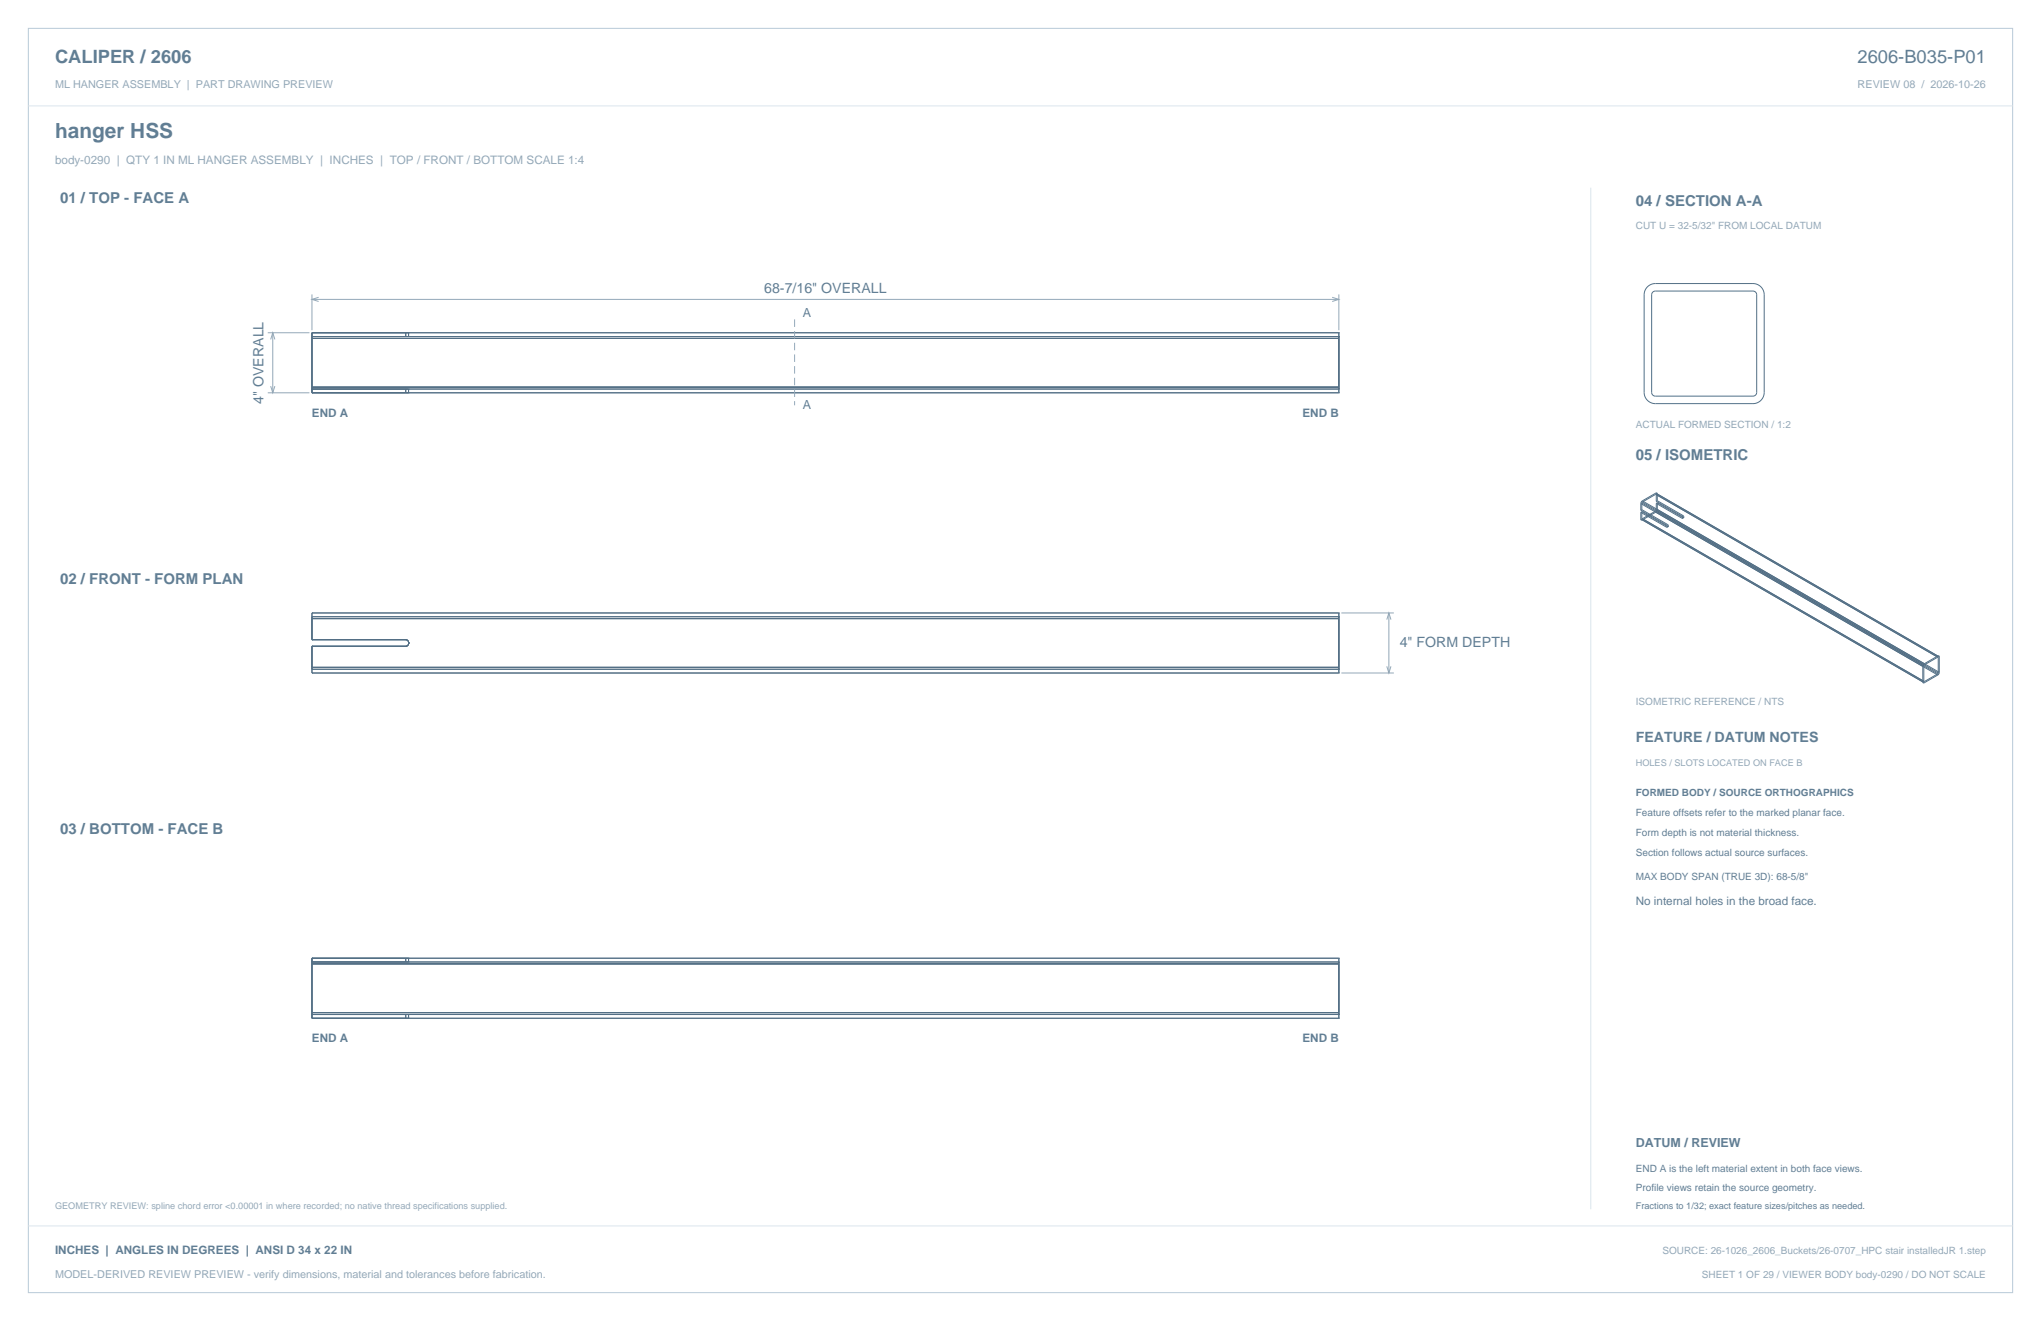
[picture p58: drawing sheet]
<svg xmlns="http://www.w3.org/2000/svg" width="864mm" height="559mm" viewBox="0 0 864 559" stroke-linecap="round" stroke-linejoin="round" font-family="sans-serif">
<defs><g id="words">
<text font-size="8.8" fill="#617e94" x="23.3" y="58.2">hanger HSS</text>
<g font-size="7.8" fill="#617e94">
<text x="23.3" y="26.8">CALIPER / 2606</text>
<text x="786" y="26.8">2606-B035-P01</text>
</g>
<g font-size="6.3" fill="#617e94">
<text x="25.4" y="86.1">01 / TOP - FACE A</text>
<text x="692.1" y="87.1">04 / SECTION A-A</text>
<text x="692.1" y="194.4">05 / ISOMETRIC</text>
<text x="25.4" y="246.9">02 / FRONT - FORM PLAN</text>
<text x="25.4" y="352.8">03 / BOTTOM - FACE B</text>
</g>
<g font-size="6" fill="#617e94">
<text x="323.4" y="123.8">68-7/16&quot; OVERALL</text>
<text x="111.5" y="170.9" transform="rotate(-90 111.5 170.9)">4&quot; OVERALL</text>
<text x="592.3" y="273.8">4&quot; FORM DEPTH</text>
<text x="692.1" y="314">FEATURE / DATUM NOTES</text>
</g>
<g font-size="5.3" fill="#617e94">
<text x="339.7" y="134.1">A</text>
<text x="339.7" y="173.2">A</text>
<text x="692.1" y="485.1">DATUM / REVIEW</text>
</g>
<text font-size="4.9" fill="#93a8b9" x="23.3" y="69.5">body-0290 | QTY 1 IN ML HANGER ASSEMBLY | INCHES | TOP / FRONT / BOTTOM SCALE 1:4</text>
<g font-size="4.9" fill="#617e94">
<text x="132" y="176.4">END A</text>
<text x="551.1" y="176.4">END B</text>
<text x="692.1" y="382.8">No internal holes in the broad face.</text>
<text x="132" y="440.6">END A</text>
<text x="551.1" y="440.6">END B</text>
<text x="23.3" y="530.6">INCHES | ANGLES IN DEGREES | ANSI D 34 x 22 IN</text>
</g>
<g font-size="4.6" fill="#93a8b9">
<text x="23.3" y="37">ML HANGER ASSEMBLY | PART DRAWING PREVIEW</text>
<text x="786" y="37">REVIEW 08 / 2026-10-26</text>
<text x="23.3" y="540.5">MODEL-DERIVED REVIEW PREVIEW - verify dimensions, material and tolerances before fabrication.</text>
</g>
<g font-size="4.2" fill="#93a8b9">
<text x="692.1" y="97">CUT U = 32-5/32&quot; FROM LOCAL DATUM</text>
<text x="692.1" y="181">ACTUAL FORMED SECTION / 1:2</text>
<text x="692.1" y="298.1">ISOMETRIC REFERENCE / NTS</text>
<text x="703.4" y="530.6">SOURCE: 26-1026_2606_Buckets/26-0707_HPC stair installedJR 1.step</text>
<text x="720.1" y="540.5">SHEET 1 OF 29 / VIEWER BODY body-0290 / DO NOT SCALE</text>
</g>
<g font-size="4.2" fill="#617e94">
<text x="692.1" y="336.9">FORMED BODY / SOURCE ORTHOGRAPHICS</text>
<text x="692.1" y="345.4">Feature offsets refer to the marked planar face.</text>
<text x="692.1" y="353.8">Form depth is not material thickness.</text>
<text x="692.1" y="362.3">Section follows actual source surfaces.</text>
<text x="692.1" y="372.2">MAX BODY SPAN (TRUE 3D): 68-5/8&quot;</text>
<text x="692.1" y="495.7">END A is the left material extent in both face views.</text>
<text x="692.1" y="503.8">Profile views retain the source geometry.</text>
</g>
<g font-size="3.9" fill="#93a8b9">
<text x="692.1" y="323.8">HOLES / SLOTS LOCATED ON FACE B</text>
<text x="23.3" y="511.5">GEOMETRY REVIEW: spline chord error &lt;0.00001 in where recorded; no native thread specifications supplied.</text>
</g>
<text font-size="3.9" fill="#617e94" x="692.1" y="511.5">Fractions to 1/32; exact feature sizes/pitches as needed.</text>
</g></defs>
<path d="M12 12h839.6v534.8h-839.6z" fill="none" stroke="#b8cad8" stroke-width=".42"/>
<path d="M12 44.8h839.6M673.1 79.4v432.1M12 518.6h839.6" fill="none" stroke="#dbe5ed" stroke-width=".42"/>
<g fill="none" stroke="#536f85" stroke-width=".42">
<path d="M697.1 121.3l1.5-1 1.8-.4h41.4l1.8 .5 1.5 .9 1 1.6 .4 1.8v41.4l-.4 1.8-1 1.4-1.6 1.1-1.8 .3h-41.4l-1.8-.4-1.4-1-1.1-1.5-.3-1.8v-41.4l.4-1.8zM699.3 123.6l1.1-.5h41.4l1 .5 .5 1.1v41.3l-.5 1.1-1.1 .5h-41.3l-1.1-.5-.4-1.1v-41.3zM132 140.8v2.3M132 142.3v.8M132 140.8h434.5v2.3M132 142.3h434.5v.8M132 143.1h434.5M132 140.8v1.5M132 143.1v20.7M171.7 140.8h1.2v1.5h-1.2zM566.5 143.1v20.7M132 163.8v.8"/>
<path d="M132 163.8v2.4M132 163.8h434.5M132 164.6v1.6M171.7 164.6h1.2v1.6h-1.2zM566.5 163.8v.8h-434.5M566.5 163.8v2.4h-434.5M694.3 213v2.8M694.3 216.7v2.8M694.3 216.7l10.9 6.3M694.3 219.5l119.9 69.3M694.3 213l125.6 72.5M694.3 215.8l10.9 6.3"/>
<path d="M694.7 219.3l119.5 69M694.7 212.8l125.2 72.2M694.7 215.6l10.9 6.3M694.7 215.6l-.4 .2M694.7 216.5l10.9 6.3M694.7 212.8v2.8M694.7 216.5v2.8M694.7 216.5l-.4 .2M694.9 211.9l-.6 1.1M694.9 212.4l-.2 .4M694.9 212.4l125.2 72.3M694.9 211.9l125.7 72.5"/>
<path d="M700.6 208.6l.6 .2v3M700.6 209.1l.2 3M700.6 209.1l119.5 69M700.6 208.6l120 69.3M700.6 208.6l-5.7 3.3M700.6 209.1l-5.7 3.3M700.8 212.9l-.1 3.2-5.8 3.3-.2-.1M700.8 212.9l10.9 6.3M700.8 212.1l10.9 6.3M701.2 212.7v2.9l-.4 .9-5.9 3.5h-.5l-.1-.5M701.2 212.7l10.9 6.3M701.2 211.8l-.4 .3"/>
<path d="M701.2 211.8l10.9 6.3M701.2 212.7l-.4 .2M711.7 218.4l.3 .5M712 219l-.3 .2M712 218.9v.1M712.1 218.1l.4 .6M712.1 219l-.4 .2M712.1 218.1l-.4 .3M712.5 218.8l-.4 .2M712.5 218.7l-.5 .2M712.5 218.8l-.5 .2M712.5 218.7v.1"/>
<path d="M705.2 222.1l.3 .6M705.5 222.8l-.3 .2M705.5 222.7v.1M705.6 221.9l.3 .5M705.6 222.8l-.4 .2M705.6 221.9l-.4 .2M705.9 222.6l-.3 .2M705.9 222.4l-.4 .3M705.9 222.4v.2M705.9 222.6l-.4 .2M132 261.7v8.9h39.7l.8 .4 .4 .8-.2 1.1-1 .5h-39.7v8.9M132 261.7v-2.4h434.5v2.4"/>
<path d="M132 261.7v-.8h434.5v.8M132 261.7h434.5M566.5 261.7v20.6M820.1 278.1l-.2-.1-5.8 3.4-.1 6.8 .2 .1M820.1 278.1v6.6M820.6 277.9l-.2-.4h-.4l-6.2 3.8-.2 7.2 .2 .4 .4-.1M820.6 277.9v6.5M132 282.3v2.4h434.5v-2.4M132 282.3v.8h434.5v-.8M132 282.3h434.5M819.9 285.5l-5.7 3.3M819.9 285l-5.7 3.3"/>
<path d="M820.1 284.7l-.2 .3M820.6 284.4l-.7 1.1M132 406.9v.8M132 405.3v2.4M132 406.9h434.5v.8M132 405.3h434.5v2.4M132 405.3v1.6M132 407.7v20.7M132 407.7h434.5M171.7 405.3h1.2v1.6h-1.2zM566.5 407.7v20.7M132 428.4v2.3"/>
<path d="M132 428.4v.8M132 429.2v1.5M132 428.4h434.5M171.7 429.2h1.2v1.5h-1.2zM566.5 428.4v2.3h-434.5M566.5 428.4v.8h-434.5"/>
</g>
<g fill="none" stroke="#93a8b9" stroke-width=".42">
<path d="M132 124.5v15.2M132 126.6h434.5M134.8 125.8l-2.8 .8 2.8 .9M563.7 125.8l2.8 .8-2.8 .9M566.5 124.5v15.2M113.3 140.8h17.6M114.5 143.6l.9-2.8 .9 2.8M115.4 140.8v25.4M113.3 166.2h17.6M114.5 163.3l.9 2.9 .9-2.9M567.6 259.3h22.2M587.7 259.3v25.4"/>
<path d="M586.8 262.1l.9-2.8 .9 2.8M567.6 284.7h22.2M586.8 281.9l.9 2.8 .9-2.8"/>
</g>
<path d="M336.2 135.1v36.3" fill="none" stroke="#93a8b9" stroke-width=".42" stroke-dasharray="3.2 1.8" stroke-linecap="butt"/>
<use href="#words"/>
</svg>
